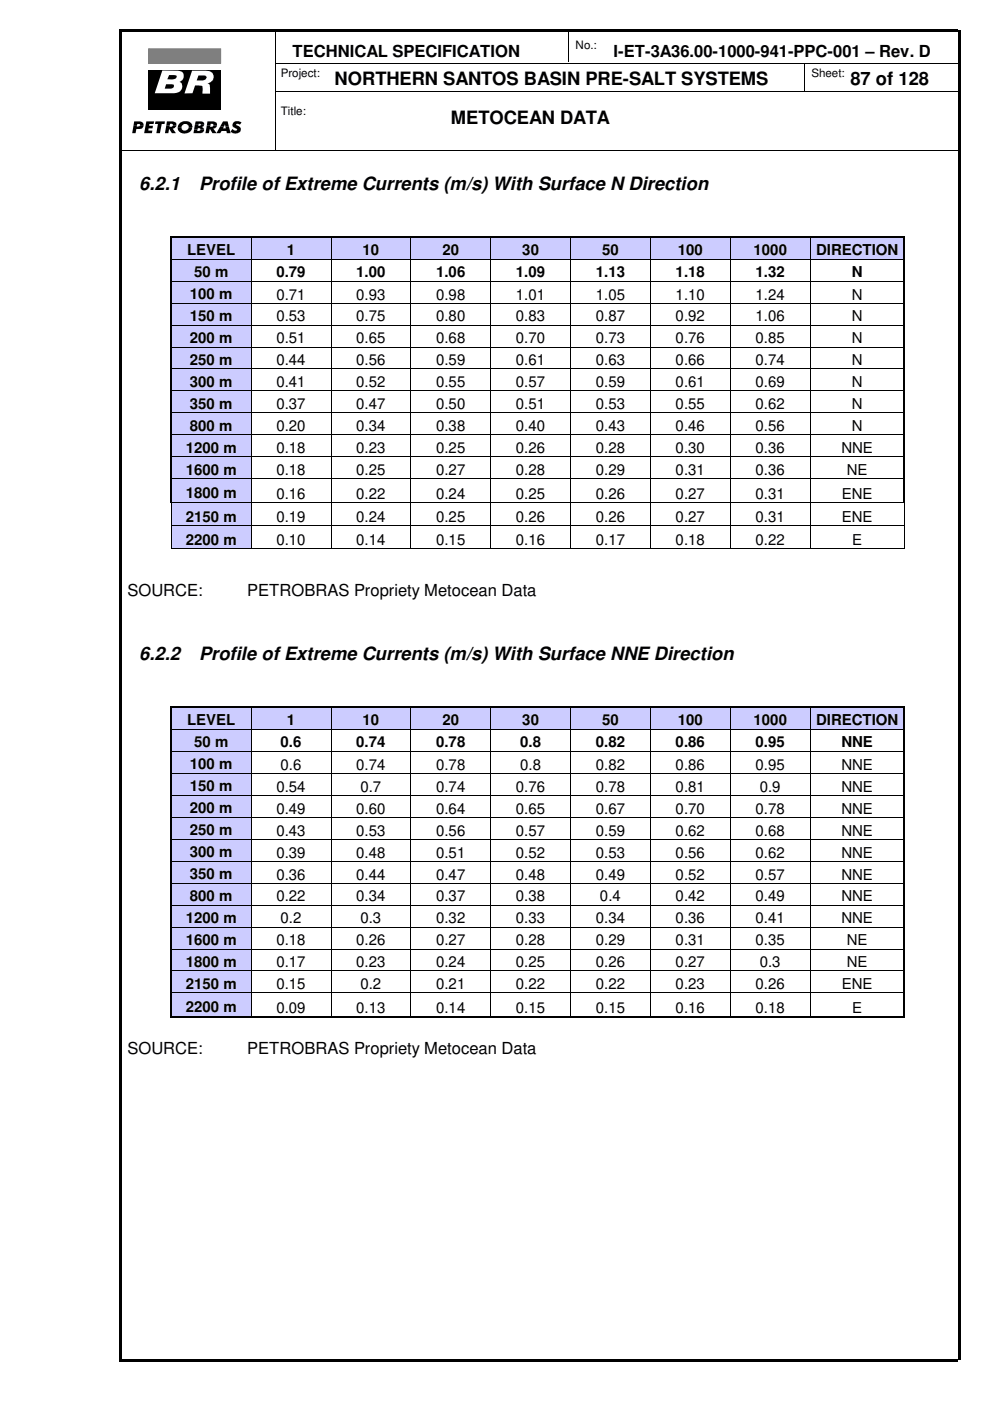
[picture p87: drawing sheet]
<svg xmlns="http://www.w3.org/2000/svg" width="210mm" height="297mm" viewBox="0 0 210 297" stroke-linecap="round" stroke-linejoin="round" font-family="sans-serif">
<defs><g id="words">
<g font-size="3.9">
<text x="71" y="18.1">NORTHERN SANTOS BASIN PRE-SALT SYSTEMS</text>
<text x="180.3" y="18.1">87 of 128</text>
<text x="95.6" y="26.2">METOCEAN DATA</text>
<text x="29.5" y="40.2">6.2.1</text>
<text x="42.2" y="40.2">Profile of Extreme Currents (m/s) With Surface N Direction</text>
<text x="29.5" y="139.9">6.2.2</text>
<text x="42.2" y="139.9">Profile of Extreme Currents (m/s) With Surface NNE Direction</text>
</g>
<g font-size="3.5">
<text x="62" y="12.1">TECHNICAL SPECIFICATION</text>
<text x="130.1" y="12.1">I-ET-3A36.00-1000-941-PPC-001 – Rev. D</text>
<text x="27" y="126.4">SOURCE:</text>
<text x="52.4" y="126.4">PETROBRAS Propriety Metocean Data</text>
<text x="27" y="223.5">SOURCE:</text>
<text x="52.4" y="223.5">PETROBRAS Propriety Metocean Data</text>
</g>
<g font-size="3.2">
<text x="39.7" y="54.1">LEVEL</text>
<text x="41.1" y="58.8">50 m</text>
<text x="58.6" y="58.8">0.79</text>
<text x="60.8" y="54.1">1</text>
<text x="75.5" y="58.8">1.00</text>
<text x="76.9" y="54.1">10</text>
<text x="92.5" y="58.8">1.06</text>
<text x="93.8" y="54.1">20</text>
<text x="109.4" y="58.8">1.09</text>
<text x="110.7" y="54.1">30</text>
<text x="126.3" y="58.8">1.13</text>
<text x="127.7" y="54.1">50</text>
<text x="143.3" y="58.8">1.18</text>
<text x="143.7" y="54.1">100</text>
<text x="159.8" y="54.1">1000</text>
<text x="160.2" y="58.8">1.32</text>
<text x="173" y="54.1">DIRECTION</text>
<text x="180.6" y="58.8">N</text>
<text x="40.3" y="63.4">100 m</text>
<text x="58.6" y="63.5">0.71</text>
<text x="75.5" y="63.5">0.93</text>
<text x="92.5" y="63.5">0.98</text>
<text x="109.4" y="63.5">1.01</text>
<text x="126.3" y="63.5">1.05</text>
<text x="143.3" y="63.5">1.10</text>
<text x="160.2" y="63.5">1.24</text>
<text x="180.6" y="63.5">N</text>
<text x="40.3" y="68.1">150 m</text>
<text x="58.6" y="68.2">0.53</text>
<text x="75.5" y="68.2">0.75</text>
<text x="92.5" y="68.2">0.80</text>
<text x="109.4" y="68.2">0.83</text>
<text x="126.3" y="68.2">0.87</text>
<text x="143.3" y="68.2">0.92</text>
<text x="160.2" y="68.2">1.06</text>
<text x="180.6" y="68.2">N</text>
<text x="40.3" y="72.7">200 m</text>
<text x="40.3" y="77.4">250 m</text>
<text x="58.6" y="72.8">0.51</text>
<text x="58.6" y="77.5">0.44</text>
<text x="75.5" y="72.8">0.65</text>
<text x="75.5" y="77.5">0.56</text>
<text x="92.5" y="72.8">0.68</text>
<text x="92.5" y="77.5">0.59</text>
<text x="109.4" y="72.8">0.70</text>
<text x="109.4" y="77.5">0.61</text>
<text x="126.3" y="72.8">0.73</text>
<text x="126.3" y="77.5">0.63</text>
<text x="143.3" y="72.8">0.76</text>
<text x="143.3" y="77.5">0.66</text>
<text x="160.2" y="72.8">0.85</text>
<text x="160.2" y="77.5">0.74</text>
<text x="180.6" y="72.8">N</text>
<text x="180.6" y="77.5">N</text>
<text x="40.3" y="82">300 m</text>
<text x="58.6" y="82.1">0.41</text>
<text x="75.5" y="82.1">0.52</text>
<text x="92.5" y="82.1">0.55</text>
<text x="109.4" y="82.1">0.57</text>
<text x="126.3" y="82.1">0.59</text>
<text x="143.3" y="82.1">0.61</text>
<text x="160.2" y="82.1">0.69</text>
<text x="180.6" y="82.1">N</text>
<text x="40.3" y="86.7">350 m</text>
<text x="58.6" y="86.8">0.37</text>
<text x="75.5" y="86.8">0.47</text>
<text x="92.5" y="86.8">0.50</text>
<text x="109.4" y="86.8">0.51</text>
<text x="126.3" y="86.8">0.53</text>
<text x="143.3" y="86.8">0.55</text>
<text x="160.2" y="86.8">0.62</text>
<text x="180.6" y="86.8">N</text>
<text x="40.3" y="91.4">800 m</text>
<text x="58.6" y="91.4">0.20</text>
<text x="75.5" y="91.4">0.34</text>
<text x="92.5" y="91.4">0.38</text>
<text x="109.4" y="91.4">0.40</text>
<text x="126.3" y="91.4">0.43</text>
<text x="143.3" y="91.4">0.46</text>
<text x="160.2" y="91.4">0.56</text>
<text x="180.6" y="91.4">N</text>
<text x="39.4" y="96">1200 m</text>
<text x="39.4" y="100.7">1600 m</text>
<text x="58.6" y="96.1">0.18</text>
<text x="58.6" y="100.8">0.18</text>
<text x="75.5" y="96.1">0.23</text>
<text x="75.5" y="100.8">0.25</text>
<text x="92.5" y="96.1">0.25</text>
<text x="92.5" y="100.8">0.27</text>
<text x="109.4" y="96.1">0.26</text>
<text x="109.4" y="100.8">0.28</text>
<text x="126.3" y="96.1">0.28</text>
<text x="126.3" y="100.8">0.29</text>
<text x="143.3" y="96.1">0.30</text>
<text x="143.3" y="100.8">0.31</text>
<text x="160.2" y="96.1">0.36</text>
<text x="160.2" y="100.8">0.36</text>
<text x="178.4" y="96.1">NNE</text>
<text x="179.5" y="100.8">NE</text>
<text x="39.4" y="105.6">1800 m</text>
<text x="58.6" y="105.7">0.16</text>
<text x="75.5" y="105.7">0.22</text>
<text x="92.5" y="105.7">0.24</text>
<text x="109.4" y="105.7">0.25</text>
<text x="126.3" y="105.7">0.26</text>
<text x="143.3" y="105.7">0.27</text>
<text x="160.2" y="105.7">0.31</text>
<text x="178.5" y="105.7">ENE</text>
<text x="39.4" y="110.6">2150 m</text>
<text x="58.6" y="110.7">0.19</text>
<text x="75.5" y="110.7">0.24</text>
<text x="92.5" y="110.7">0.25</text>
<text x="109.4" y="110.7">0.26</text>
<text x="126.3" y="110.7">0.26</text>
<text x="143.3" y="110.7">0.27</text>
<text x="160.2" y="110.7">0.31</text>
<text x="178.5" y="110.7">ENE</text>
<text x="39.4" y="115.5">2200 m</text>
<text x="58.6" y="115.6">0.10</text>
<text x="75.5" y="115.6">0.14</text>
<text x="92.5" y="115.6">0.15</text>
<text x="109.4" y="115.6">0.16</text>
<text x="126.3" y="115.6">0.17</text>
<text x="143.3" y="115.6">0.18</text>
<text x="160.2" y="115.6">0.22</text>
<text x="180.7" y="115.6">E</text>
<text x="39.7" y="153.8">LEVEL</text>
<text x="60.8" y="153.8">1</text>
<text x="76.9" y="153.8">10</text>
<text x="93.8" y="153.8">20</text>
<text x="110.7" y="153.8">30</text>
<text x="127.7" y="153.8">50</text>
<text x="143.7" y="153.8">100</text>
<text x="159.8" y="153.8">1000</text>
<text x="173" y="153.8">DIRECTION</text>
<text x="41.1" y="158.5">50 m</text>
<text x="59.5" y="158.5">0.6</text>
<text x="75.5" y="158.5">0.74</text>
<text x="92.5" y="158.5">0.78</text>
<text x="110.3" y="158.5">0.8</text>
<text x="126.3" y="158.5">0.82</text>
<text x="143.3" y="158.5">0.86</text>
<text x="160.2" y="158.5">0.95</text>
<text x="178.4" y="158.5">NNE</text>
<text x="40.3" y="163.1">100 m</text>
<text x="40.3" y="167.8">150 m</text>
<text x="58.6" y="167.9">0.54</text>
<text x="59.5" y="163.2">0.6</text>
<text x="75.5" y="163.2">0.74</text>
<text x="76.4" y="167.9">0.7</text>
<text x="92.5" y="163.2">0.78</text>
<text x="92.5" y="167.9">0.74</text>
<text x="109.4" y="167.9">0.76</text>
<text x="110.3" y="163.2">0.8</text>
<text x="126.3" y="163.2">0.82</text>
<text x="126.3" y="167.9">0.78</text>
<text x="143.3" y="167.9">0.81</text>
<text x="143.3" y="163.2">0.86</text>
<text x="160.2" y="163.2">0.95</text>
<text x="161.1" y="167.9">0.9</text>
<text x="178.4" y="163.2">NNE</text>
<text x="178.4" y="167.9">NNE</text>
<text x="40.3" y="172.4">200 m</text>
<text x="58.6" y="172.5">0.49</text>
<text x="75.5" y="172.5">0.60</text>
<text x="92.5" y="172.5">0.64</text>
<text x="109.4" y="172.5">0.65</text>
<text x="126.3" y="172.5">0.67</text>
<text x="143.3" y="172.5">0.70</text>
<text x="160.2" y="172.5">0.78</text>
<text x="178.4" y="172.5">NNE</text>
<text x="40.3" y="177.1">250 m</text>
<text x="58.6" y="177.2">0.43</text>
<text x="75.5" y="177.2">0.53</text>
<text x="92.5" y="177.2">0.56</text>
<text x="109.4" y="177.2">0.57</text>
<text x="126.3" y="177.2">0.59</text>
<text x="143.3" y="177.2">0.62</text>
<text x="160.2" y="177.2">0.68</text>
<text x="178.4" y="177.2">NNE</text>
<text x="40.3" y="181.7">300 m</text>
<text x="58.6" y="181.8">0.39</text>
<text x="75.5" y="181.8">0.48</text>
<text x="92.5" y="181.8">0.51</text>
<text x="109.4" y="181.8">0.52</text>
<text x="126.3" y="181.8">0.53</text>
<text x="143.3" y="181.8">0.56</text>
<text x="160.2" y="181.8">0.62</text>
<text x="178.4" y="181.8">NNE</text>
<text x="40.3" y="186.4">350 m</text>
<text x="40.3" y="191.1">800 m</text>
<text x="58.6" y="186.5">0.36</text>
<text x="58.6" y="191.1">0.22</text>
<text x="75.5" y="186.5">0.44</text>
<text x="75.5" y="191.1">0.34</text>
<text x="92.5" y="186.5">0.47</text>
<text x="92.5" y="191.1">0.37</text>
<text x="109.4" y="186.5">0.48</text>
<text x="109.4" y="191.1">0.38</text>
<text x="126.3" y="186.5">0.49</text>
<text x="127.2" y="191.1">0.4</text>
<text x="143.3" y="186.5">0.52</text>
<text x="143.3" y="191.1">0.42</text>
<text x="160.2" y="186.5">0.57</text>
<text x="160.2" y="191.1">0.49</text>
<text x="178.4" y="186.5">NNE</text>
<text x="178.4" y="191.1">NNE</text>
<text x="39.4" y="195.7">1200 m</text>
<text x="59.5" y="195.8">0.2</text>
<text x="76.4" y="195.8">0.3</text>
<text x="92.5" y="195.8">0.32</text>
<text x="109.4" y="195.8">0.33</text>
<text x="126.3" y="195.8">0.34</text>
<text x="143.3" y="195.8">0.36</text>
<text x="160.2" y="195.8">0.41</text>
<text x="178.4" y="195.8">NNE</text>
<text x="39.4" y="200.4">1600 m</text>
<text x="58.6" y="200.4">0.18</text>
<text x="75.5" y="200.4">0.26</text>
<text x="92.5" y="200.4">0.27</text>
<text x="109.4" y="200.4">0.28</text>
<text x="126.3" y="200.4">0.29</text>
<text x="143.3" y="200.4">0.31</text>
<text x="160.2" y="200.4">0.35</text>
<text x="179.5" y="200.4">NE</text>
<text x="39.4" y="205">1800 m</text>
<text x="39.4" y="209.7">2150 m</text>
<text x="58.6" y="205.1">0.17</text>
<text x="58.6" y="209.8">0.15</text>
<text x="75.5" y="205.1">0.23</text>
<text x="76.4" y="209.8">0.2</text>
<text x="92.5" y="205.1">0.24</text>
<text x="92.5" y="209.8">0.21</text>
<text x="109.4" y="205.1">0.25</text>
<text x="109.4" y="209.8">0.22</text>
<text x="126.3" y="205.1">0.26</text>
<text x="126.3" y="209.8">0.22</text>
<text x="143.3" y="205.1">0.27</text>
<text x="143.3" y="209.8">0.23</text>
<text x="160.2" y="209.8">0.26</text>
<text x="161.1" y="205.1">0.3</text>
<text x="178.5" y="209.8">ENE</text>
<text x="179.5" y="205.1">NE</text>
<text x="39.4" y="214.6">2200 m</text>
<text x="58.6" y="214.7">0.09</text>
<text x="75.5" y="214.7">0.13</text>
<text x="92.5" y="214.7">0.14</text>
<text x="109.4" y="214.7">0.15</text>
<text x="126.3" y="214.7">0.15</text>
<text x="143.3" y="214.7">0.16</text>
<text x="160.2" y="214.7">0.18</text>
<text x="180.7" y="214.7">E</text>
</g>
<g font-size="2.5">
<text x="122" y="10.3">No.:</text>
<text x="59.5" y="16.3">Project:</text>
<text x="172" y="16.3">Sheet:</text>
<text x="59.5" y="24.5">Title:</text>
</g>
</g></defs>
<path d="M25.4 6.3h177.8v.5h-177.8zM25.4 288.2h177.8v.6h-177.8zM25.4 6.3h.5v281.9h-.5zM203.1 6.3h.5v281.9h-.5z" fill="#000"/>
<path d="M58.4 13.4h144.8M58.4 19.4h144.8M58.5 6.3v25.4M120.5 6.3v6.9M170.5 13.3v6.1M25.4 31.8h177.8" fill="none" stroke="#000" stroke-width=".21"/>
<path d="M31.5 15h15.3v8.4h-15.3z" fill-rule="evenodd" fill="#000"/>
<path d="M40.7 15h2.9a1.36 1.36 0 0 1 1.7 1.1 1.36 1.36 0 0 1-1.2 1.6h-.1l.4 .2 .1 .3v1.7h-1.6v-1.6l-.7-.2h-.8l-.6 1.7h-1.7z" fill-rule="evenodd" fill="#fff"/>
<path d="M31.5 10.3h15.3v3.2h-15.3z" fill-rule="evenodd" fill="#7f7f7f"/>
<path d="M31.5 10.3h15.3v3.2h-15.3z" fill="none" stroke="#7f7f7f" stroke-width=".21"/>
<path d="M42.1 16h1a.5 .5 0 0 1 .7 .4 .5 .5 0 0 1-.5 .6l-1.6 .1z" fill-rule="evenodd" fill="#000"/>
<path d="M34.4 14.9l3.2 .1a1.23 1.23 0 0 1 1.3 1 1.23 1.23 0 0 1-.8 1.4 1.17 1.17 0 0 1 .6 1.1 1.17 1.17 0 0 1-.8 1l-.9 .3h-4.2z" fill-rule="evenodd" fill="#fff"/>
<g fill="#000">
<path d="M35.2 17.9h.8a.52 .52 0 0 1 .6 0 .52 .52 0 0 1 .1 .6l-.5 .3h-1.3z" fill-rule="evenodd"/>
<path d="M35.9 15.9h1a.45 .45 0 0 1 .6 .4 .45 .45 0 0 1-.6 .5h-1.4z" fill-rule="evenodd"/>
<path d="M28.4 25.7l1.6 .1 .4 .4v.3h-.7l-.2-.2h-.4l-.1 .2h-.7z" fill-rule="evenodd"/>
<path d="M28.3 26.5h.7v.3h.5l.2-.3h.7a.99 .99 0 0 1-1.3 .8h-.2l-.2 .9h-.7z" fill-rule="evenodd"/>
<path d="M31 25.7h1.7l-.1 .6h-.9l-.1 .4h.8l-.1 .5h-.8v.5h.8l-.1 .5h-1.6z" fill-rule="evenodd"/>
<path d="M33 25.7h2l-.1 .6h-.6l-.4 1.9h-.8l.4-1.9h-.6z" fill-rule="evenodd"/>
<path d="M35.4 25.7l1.6 .1 .3 .2 .1 .6h-.7v-.2l-.3-.2h-.3l-.1 .4h-.7z" fill-rule="evenodd"/>
<path d="M35.3 26.6h.7l-.1 .3h.5l.3-.3h.7l-.3 .5-.5 .2 .7 .9h-.9l-.5-.9-.2 .9h-.7z" fill-rule="evenodd"/>
<path d="M38.1 26.2l.2-.2a1.61 1.61 0 0 1 2.5 .8v.2h-.8a.77 .77 0 0 0-.8-.7 .77 .77 0 0 0-.7 .7h-.8z" fill-rule="evenodd"/>
<path d="M37.7 27h.8a.76 .76 0 0 0 .7 .7 .76 .76 0 0 0 .8-.7h.8a1.6 1.6 0 0 1-1.5 1.3 1.6 1.6 0 0 1-1.6-1z" fill-rule="evenodd"/>
<path d="M41.3 26.5h.8l-.1 .2h.4l.2-.2h.7l-.3 .3-.3 .1 .4 .2 .2 .4h-.8l-.1-.3h-.4l-.1 .3h-.8z" fill-rule="evenodd"/>
<path d="M41.1 27.5h.8l-.1 .3 .5-.1 .2-.2h.8v.2l-.4 .4-.3 .1h-1.6z" fill-rule="evenodd"/>
<path d="M41.5 25.7l1.5 .1 .3 .3v.3l-.7 .1-.1-.3h-.4v.3h-.8z" fill-rule="evenodd"/>
<path d="M44 25.7l1.6 .1 .3 .3 .1 .5h-.7l-.3-.4h-.3l-.1 .4h-.7z" fill-rule="evenodd"/>
<path d="M43.9 26.6h.7l-.1 .3a.52 .52 0 0 0 .8-.3h.7l-.4 .5-.4 .2 .7 .9h-.9l-.5-.9-.2 .9h-.7z" fill-rule="evenodd"/>
<path d="M47.3 25.7h1l.2 1.1h-.7l-.1-.5-.2 .5h-.8z" fill-rule="evenodd"/>
<path d="M46.7 26.8h.8l-.2 .4h.6l-.1-.4h.7l.4 1.4h-.8l-.1-.4h-1l-.3 .4h-.8z" fill-rule="evenodd"/>
<path d="M49.6 25.9l.4-.2 .9 .1 .3 .2-.4 .5a.37 .37 0 0 0-.4-.3 .37 .37 0 0 0-.3 .3l.1 .1a.85 .85 0 0 1 .9 .9 .85 .85 0 0 1-1 .8l-.7-.1-.5-.3 .4-.6a.57 .57 0 0 0 .5 .4 .57 .57 0 0 0 .5-.3l-.4-.2a.74 .74 0 0 1-.3-1.3z" fill-rule="evenodd"/>
</g>
<g fill="#fff">
<path d="M26.8 9.6h.3v.3h-.3z"/>
<path d="M27.1 9.6h28.1v.3h-28.1z"/>
<path d="M55.2 9.6h.3v.3h-.3z"/>
<path d="M26.8 28.7h.3v.2h-.3z"/>
<path d="M27.1 28.7h28.1v.2h-28.1z"/>
<path d="M55.2 28.7h.3v.2h-.3z"/>
<path d="M26.8 9.9h.3v18.8h-.3z"/>
<path d="M55.2 9.9h.3v18.8h-.3z"/>
</g>
<g fill="#ccf">
<path d="M36.5 50.4h16.7v4.5h-16.7z"/>
<path d="M37.5 51.1h14.5v3.8h-14.5z"/>
<path d="M53.3 50.4h16.8v4.5h-16.8z"/>
<path d="M54.5 51.1h14.5v3.8h-14.5z"/>
<path d="M70.2 50.4h16.8v4.5h-16.8z"/>
<path d="M71.4 51.1h14.5v3.8h-14.5z"/>
<path d="M87.1 50.4h16.9v4.5h-16.9z"/>
<path d="M88.3 51.1h14.5v3.8h-14.5z"/>
<path d="M104.1 50.4h16.8v4.5h-16.8z"/>
<path d="M105.3 51.1h14.5v3.8h-14.5z"/>
<path d="M121 50.4h16.8v4.5h-16.8z"/>
<path d="M122.2 51.1h14.5v3.8h-14.5z"/>
<path d="M137.9 50.4h16.9v4.5h-16.9z"/>
<path d="M139.1 51.1h14.5v3.8h-14.5z"/>
<path d="M154.9 50.4h16.8v4.5h-16.8z"/>
<path d="M156.1 51.1h14.5v3.8h-14.5z"/>
<path d="M171.8 50.4h19.8v4.5h-19.8z"/>
<path d="M173 51.1h17.5v3.8h-17.5z"/>
</g>
<path d="M36.2 50h.3v.4h-.3zM53.2 50h.3v.4h-.3zM70.1 50h.3v.4h-.3zM87 50h.4v.4h-.4zM104 50h.3v.4h-.3zM120.9 50h.3v.4h-.3zM137.8 50h.4v.4h-.4zM154.8 50h.3v.4h-.3zM171.7 50h.3v.4h-.3zM191.6 50h.3v.4h-.3z" fill="#000"/>
<path d="M36.3 50.4v4.5M36.5 50.2h16.7M53.5 50.2h16.6M70.4 50.2h16.6M87.4 50.2h16.6M104.3 50.2h16.6M121.2 50.2h16.6M138.2 50.2h16.6M155.1 50.2h16.6M172 50.2h19.6M191.7 50.4v4.5" fill="none" stroke="#000" stroke-width=".34"/>
<path d="M53.3 50.4v4.5M70.2 50.4v4.5M87.1 50.4v4.5M104.1 50.4v4.5M121 50.4v4.5M137.9 50.4v4.5M154.9 50.4v4.5M171.8 50.4v4.5" fill="none" stroke="#000" stroke-width=".21"/>
<g fill="#ccf">
<path d="M36.5 55h16.7v4.5h-16.7z"/>
<path d="M37.5 55.7h14.5v3.8h-14.5z"/>
</g>
<path d="M36.2 54.9h.3v.1h-.3zM53.2 54.9h.1v.1h-.1zM70.1 54.9h.2v.1h-.2zM87 54.9h.2v.1h-.2zM104 54.9h.1v.1h-.1zM120.9 54.9h.2v.1h-.2zM137.8 54.9h.2v.1h-.2zM154.8 54.9h.1v.1h-.1zM171.7 54.9h.2v.1h-.2zM191.6 54.9h.3v.1h-.3z" fill="#000"/>
<g fill="none" stroke="#000" stroke-width=".21">
<path d="M36.5 54.9h16.7M53.3 55v4.5M53.3 54.9h16.8M70.2 55v4.5M70.3 54.9h16.7M87.1 55v4.5M87.2 54.9h16.8M104.1 55v4.5M104.1 54.9h16.8M121 55v4.5M121.1 54.9h16.7M137.9 55v4.5"/>
<path d="M138 54.9h16.8M154.9 55v4.5M154.9 54.9h16.8M171.8 55v4.5M171.9 54.9h19.7"/>
</g>
<path d="M36.3 55v4.5M191.7 55v4.5" fill="none" stroke="#000" stroke-width=".34"/>
<g fill="#ccf">
<path d="M36.5 59.7h16.7v4.5h-16.7z"/>
<path d="M37.5 60.4h14.5v3.8h-14.5z"/>
</g>
<path d="M36.2 59.5h.3v.2h-.3zM53.2 59.5h.1v.2h-.1zM70.1 59.5h.2v.2h-.2zM87 59.5h.2v.2h-.2zM104 59.5h.1v.2h-.1zM120.9 59.5h.2v.2h-.2zM137.8 59.5h.2v.2h-.2zM154.8 59.5h.1v.2h-.1zM171.7 59.5h.2v.2h-.2zM191.6 59.5h.3v.2h-.3z" fill="#000"/>
<g fill="none" stroke="#000" stroke-width=".21">
<path d="M36.5 59.6h16.7M53.3 59.7v4.5M53.3 59.6h16.8M70.2 59.7v4.5M70.3 59.6h16.7M87.1 59.7v4.5M87.2 59.6h16.8M104.1 59.7v4.5M104.1 59.6h16.8M121 59.7v4.5M121.1 59.6h16.7M137.9 59.7v4.5"/>
<path d="M138 59.6h16.8M154.9 59.7v4.5M154.9 59.6h16.8M171.8 59.7v4.5M171.9 59.6h19.7"/>
</g>
<path d="M36.3 59.7v4.5M191.7 59.7v4.5" fill="none" stroke="#000" stroke-width=".34"/>
<g fill="#ccf">
<path d="M36.5 64.3h16.7v4.5h-16.7z"/>
<path d="M37.5 65h14.5v3.8h-14.5z"/>
</g>
<path d="M36.2 64.2h.3v.1h-.3zM53.2 64.2h.1v.1h-.1zM70.1 64.2h.2v.1h-.2zM87 64.2h.2v.1h-.2zM104 64.2h.1v.1h-.1zM120.9 64.2h.2v.1h-.2zM137.8 64.2h.2v.1h-.2zM154.8 64.2h.1v.1h-.1zM171.7 64.2h.2v.1h-.2zM191.6 64.2h.3v.1h-.3z" fill="#000"/>
<g fill="none" stroke="#000" stroke-width=".21">
<path d="M36.5 64.3h16.7M53.3 64.3v4.5M53.3 64.3h16.8M70.2 64.3v4.5M70.3 64.3h16.7M87.1 64.3v4.5M87.2 64.3h16.8M104.1 64.3v4.5M104.1 64.3h16.8M121 64.3v4.5M121.1 64.3h16.7M137.9 64.3v4.5"/>
<path d="M138 64.3h16.8M154.9 64.3v4.5M154.9 64.3h16.8M171.8 64.3v4.5M171.9 64.3h19.7"/>
</g>
<path d="M36.3 64.3v4.5M191.7 64.3v4.5" fill="none" stroke="#000" stroke-width=".34"/>
<g fill="#ccf">
<path d="M36.5 69h16.7v4.5h-16.7z"/>
<path d="M37.5 69.7h14.5v3.8h-14.5z"/>
</g>
<path d="M36.2 68.8h.3v.2h-.3zM53.2 68.8h.1v.2h-.1zM70.1 68.8h.2v.2h-.2zM87 68.8h.2v.2h-.2zM104 68.8h.1v.2h-.1zM120.9 68.8h.2v.2h-.2zM137.8 68.8h.2v.2h-.2zM154.8 68.8h.1v.2h-.1zM171.7 68.8h.2v.2h-.2zM191.6 68.8h.3v.2h-.3z" fill="#000"/>
<g fill="none" stroke="#000" stroke-width=".21">
<path d="M36.5 68.9h16.7M53.3 69v4.5M53.3 68.9h16.8M70.2 69v4.5M70.3 68.9h16.7M87.1 69v4.5M87.2 68.9h16.8M104.1 69v4.5M104.1 68.9h16.8M121 69v4.5M121.1 68.9h16.7M137.9 69v4.5"/>
<path d="M138 68.9h16.8M154.9 69v4.5M154.9 68.9h16.8M171.8 69v4.5M171.9 68.9h19.7"/>
</g>
<path d="M36.3 69v4.5M191.7 69v4.5" fill="none" stroke="#000" stroke-width=".34"/>
<g fill="#ccf">
<path d="M36.5 73.7h16.7v4.4h-16.7z"/>
<path d="M37.5 74.3h14.5v3.8h-14.5z"/>
</g>
<path d="M36.2 73.5h.3v.2h-.3zM53.2 73.5h.1v.2h-.1zM70.1 73.5h.2v.2h-.2zM87 73.5h.2v.2h-.2zM104 73.5h.1v.2h-.1zM120.9 73.5h.2v.2h-.2zM137.8 73.5h.2v.2h-.2zM154.8 73.5h.1v.2h-.1zM171.7 73.5h.2v.2h-.2zM191.6 73.5h.3v.2h-.3z" fill="#000"/>
<g fill="none" stroke="#000" stroke-width=".21">
<path d="M36.5 73.6h16.7M53.3 73.7v4.4M53.3 73.6h16.8M70.2 73.7v4.4M70.3 73.6h16.7M87.1 73.7v4.4M87.2 73.6h16.8M104.1 73.7v4.4M104.1 73.6h16.8M121 73.7v4.4M121.1 73.6h16.7M137.9 73.7v4.4"/>
<path d="M138 73.6h16.8M154.9 73.7v4.4M154.9 73.6h16.8M171.8 73.7v4.4M171.9 73.6h19.7"/>
</g>
<path d="M36.3 73.7v4.4M191.7 73.7v4.4" fill="none" stroke="#000" stroke-width=".34"/>
<g fill="#ccf">
<path d="M36.5 78.3h16.7v4.5h-16.7z"/>
<path d="M37.5 79h14.5v3.8h-14.5z"/>
</g>
<path d="M36.2 78.1h.3v.2h-.3zM53.2 78.1h.1v.2h-.1zM70.1 78.1h.2v.2h-.2zM87 78.1h.2v.2h-.2zM104 78.1h.1v.2h-.1zM120.9 78.1h.2v.2h-.2zM137.8 78.1h.2v.2h-.2zM154.8 78.1h.1v.2h-.1zM171.7 78.1h.2v.2h-.2zM191.6 78.1h.3v.2h-.3z" fill="#000"/>
<g fill="none" stroke="#000" stroke-width=".21">
<path d="M36.5 78.2h16.7M53.3 78.3v4.5M53.3 78.2h16.8M70.2 78.3v4.5M70.3 78.2h16.7M87.1 78.3v4.5M87.2 78.2h16.8M104.1 78.3v4.5M104.1 78.2h16.8M121 78.3v4.5M121.1 78.2h16.7M137.9 78.3v4.5"/>
<path d="M138 78.2h16.8M154.9 78.3v4.5M154.9 78.2h16.8M171.8 78.3v4.5M171.9 78.2h19.7"/>
</g>
<path d="M36.3 78.3v4.5M191.7 78.3v4.5" fill="none" stroke="#000" stroke-width=".34"/>
<g fill="#ccf">
<path d="M36.5 83h16.7v4.5h-16.7z"/>
<path d="M37.5 83.7h14.5v3.8h-14.5z"/>
</g>
<path d="M36.2 82.8h.3v.2h-.3zM53.2 82.8h.1v.2h-.1zM70.1 82.8h.2v.2h-.2zM87 82.8h.2v.2h-.2zM104 82.8h.1v.2h-.1zM120.9 82.8h.2v.2h-.2zM137.8 82.8h.2v.2h-.2zM154.8 82.8h.1v.2h-.1zM171.7 82.8h.2v.2h-.2zM191.6 82.8h.3v.2h-.3z" fill="#000"/>
<g fill="none" stroke="#000" stroke-width=".21">
<path d="M36.5 82.9h16.7M53.3 83v4.5M53.3 82.9h16.8M70.2 83v4.5M70.3 82.9h16.7M87.1 83v4.5M87.2 82.9h16.8M104.1 83v4.5M104.1 82.9h16.8M121 83v4.5M121.1 82.9h16.7M137.9 83v4.5"/>
<path d="M138 82.9h16.8M154.9 83v4.5M154.9 82.9h16.8M171.8 83v4.5M171.9 82.9h19.7"/>
</g>
<path d="M36.3 83v4.5M191.7 83v4.5" fill="none" stroke="#000" stroke-width=".34"/>
<g fill="#ccf">
<path d="M36.5 87.6h16.7v4.5h-16.7z"/>
<path d="M37.5 88.3h14.5v3.8h-14.5z"/>
</g>
<path d="M36.2 87.5h.3v.1h-.3zM53.2 87.5h.1v.1h-.1zM70.1 87.5h.2v.1h-.2zM87 87.5h.2v.1h-.2zM104 87.5h.1v.1h-.1zM120.9 87.5h.2v.1h-.2zM137.8 87.5h.2v.1h-.2zM154.8 87.5h.1v.1h-.1zM171.7 87.5h.2v.1h-.2zM191.6 87.5h.3v.1h-.3z" fill="#000"/>
<g fill="none" stroke="#000" stroke-width=".21">
<path d="M36.5 87.5h16.7M53.3 87.6v4.5M53.3 87.5h16.8M70.2 87.6v4.5M70.3 87.5h16.7M87.1 87.6v4.5M87.2 87.5h16.8M104.1 87.6v4.5M104.1 87.5h16.8M121 87.6v4.5M121.1 87.5h16.7M137.9 87.6v4.5"/>
<path d="M138 87.5h16.8M154.9 87.6v4.5M154.9 87.5h16.8M171.8 87.6v4.5M171.9 87.5h19.7"/>
</g>
<path d="M36.3 87.6v4.5M191.7 87.6v4.5" fill="none" stroke="#000" stroke-width=".34"/>
<g fill="#ccf">
<path d="M36.5 92.3h16.7v4.5h-16.7z"/>
<path d="M37.5 93h14.5v3.8h-14.5z"/>
</g>
<path d="M36.2 92.1h.3v.2h-.3zM53.2 92.1h.1v.2h-.1zM70.1 92.1h.2v.2h-.2zM87 92.1h.2v.2h-.2zM104 92.1h.1v.2h-.1zM120.9 92.1h.2v.2h-.2zM137.8 92.1h.2v.2h-.2zM154.8 92.1h.1v.2h-.1zM171.7 92.1h.2v.2h-.2zM191.6 92.1h.3v.2h-.3z" fill="#000"/>
<g fill="none" stroke="#000" stroke-width=".21">
<path d="M36.5 92.2h16.7M53.3 92.3v4.5M53.3 92.2h16.8M70.2 92.3v4.5M70.3 92.2h16.7M87.1 92.3v4.5M87.2 92.2h16.8M104.1 92.3v4.5M104.1 92.2h16.8M121 92.3v4.5M121.1 92.2h16.7M137.9 92.3v4.5"/>
<path d="M138 92.2h16.8M154.9 92.3v4.5M154.9 92.2h16.8M171.8 92.3v4.5M171.9 92.2h19.7"/>
</g>
<path d="M36.3 92.3v4.5M191.7 92.3v4.5" fill="none" stroke="#000" stroke-width=".34"/>
<g fill="#ccf">
<path d="M36.5 96.9h16.7v4.5h-16.7z"/>
<path d="M37.5 97.6h14.5v3.8h-14.5z"/>
</g>
<path d="M36.2 96.8h.3v.1h-.3zM53.2 96.8h.1v.1h-.1zM70.1 96.8h.2v.1h-.2zM87 96.8h.2v.1h-.2zM104 96.8h.1v.1h-.1zM120.9 96.8h.2v.1h-.2zM137.8 96.8h.2v.1h-.2zM154.8 96.8h.1v.1h-.1zM171.7 96.8h.2v.1h-.2zM191.6 96.8h.3v.1h-.3z" fill="#000"/>
<g fill="none" stroke="#000" stroke-width=".21">
<path d="M36.5 96.9h16.7M53.3 96.9v4.5M53.3 96.9h16.8M70.2 96.9v4.5M70.3 96.9h16.7M87.1 96.9v4.5M87.2 96.9h16.8M104.1 96.9v4.5M104.1 96.9h16.8M121 96.9v4.5M121.1 96.9h16.7M137.9 96.9v4.5"/>
<path d="M138 96.9h16.8M154.9 96.9v4.5M154.9 96.9h16.8M171.8 96.9v4.5M171.9 96.9h19.7"/>
</g>
<path d="M36.3 96.9v4.5M191.7 96.9v4.5" fill="none" stroke="#000" stroke-width=".34"/>
<g fill="#ccf">
<path d="M36.5 101.6h16.7v4.8h-16.7z"/>
<path d="M37.5 102.6h14.5v3.8h-14.5z"/>
</g>
<path d="M36.2 101.4h.3v.2h-.3zM53.2 101.4h.1v.2h-.1zM70.1 101.4h.2v.2h-.2zM87 101.4h.2v.2h-.2zM104 101.4h.1v.2h-.1zM120.9 101.4h.2v.2h-.2zM137.8 101.4h.2v.2h-.2zM154.8 101.4h.1v.2h-.1zM171.7 101.4h.2v.2h-.2zM191.6 101.4h.3v.2h-.3z" fill="#000"/>
<g fill="none" stroke="#000" stroke-width=".21">
<path d="M36.5 101.5h16.7M53.3 101.6v4.8M53.3 101.5h16.8M70.2 101.6v4.8M70.3 101.5h16.7M87.1 101.6v4.8M87.2 101.5h16.8M104.1 101.6v4.8M104.1 101.5h16.8M121 101.6v4.8M121.1 101.5h16.7M137.9 101.6v4.8"/>
<path d="M138 101.5h16.8M154.9 101.6v4.8M154.9 101.5h16.8M171.8 101.6v4.8M171.9 101.5h19.7"/>
</g>
<path d="M36.3 101.6v4.8M191.7 101.6v4.8" fill="none" stroke="#000" stroke-width=".34"/>
<g fill="#ccf">
<path d="M36.4 106.6h16.8v4.7h-16.8z"/>
<path d="M37.5 107.5h14.5v3.8h-14.5z"/>
</g>
<path d="M36.2 106.4h.3v.2h-.3zM36.5 106.4h.2v.2h-.2zM53.2 106.4h.1v.2h-.1zM70.1 106.4h.2v.2h-.2zM87 106.4h.2v.2h-.2zM104 106.4h.1v.2h-.1zM120.9 106.4h.2v.2h-.2zM137.8 106.4h.2v.2h-.2zM154.8 106.4h.1v.2h-.1zM171.7 106.4h.2v.2h-.2zM191.6 106.4h.1v.2h-.1zM191.7 106.4h.2v.2h-.2z" fill="#000"/>
<g fill="none" stroke="#000" stroke-width=".21">
<path d="M36.3 106.6v4.7M36.7 106.5h16.5M53.3 106.6v4.7M53.3 106.5h16.8M70.2 106.6v4.7M70.3 106.5h16.7M87.1 106.6v4.7M87.2 106.5h16.8M104.1 106.6v4.7M104.1 106.5h16.8M121 106.6v4.7M121.1 106.5h16.7"/>
<path d="M137.9 106.6v4.7M138 106.5h16.8M154.9 106.6v4.7M154.9 106.5h16.8M171.8 106.6v4.7M171.9 106.5h19.7M191.7 106.6v4.7"/>
</g>
<g fill="#ccf">
<path d="M36.4 111.5h16.8v4.8h-16.8z"/>
<path d="M37.5 112.5h14.5v3.8h-14.5z"/>
</g>
<g fill="#000">
<path d="M36.2 111.3h.2v.2h-.2zM36.2 116.3h.2v.2h-.2zM53.2 111.3h.1v.2h-.1zM53.2 116.3h.1v.2h-.1zM70.1 111.3h.2v.2h-.2zM70.1 116.3h.2v.2h-.2zM87 111.3h.2v.2h-.2zM87 116.3h.2v.2h-.2zM104 111.3h.1v.2h-.1zM104 116.3h.1v.2h-.1zM120.9 111.3h.2v.2h-.2zM120.9 116.3h.2v.2h-.2z"/>
<path d="M137.8 111.3h.2v.2h-.2zM137.8 116.3h.2v.2h-.2zM154.8 111.3h.1v.2h-.1zM154.8 116.3h.1v.2h-.1zM171.7 111.3h.2v.2h-.2zM171.7 116.3h.2v.2h-.2zM191.6 111.3h.2v.2h-.2zM191.6 116.3h.2v.2h-.2z"/>
</g>
<g fill="none" stroke="#000" stroke-width=".21">
<path d="M36.3 111.5v4.8M36.4 111.4h16.8M36.4 116.4h16.8M53.3 111.5v4.8M53.3 111.4h16.8M53.3 116.4h16.8M70.2 111.5v4.8M70.3 111.4h16.7M70.3 116.4h16.7M87.1 111.5v4.8M87.2 111.4h16.8M87.2 116.4h16.8"/>
<path d="M104.1 111.5v4.8M104.1 111.4h16.8M104.1 116.4h16.8M121 111.5v4.8M121.1 111.4h16.7M121.1 116.4h16.7M137.9 111.5v4.8M138 111.4h16.8M138 116.4h16.8M154.9 111.5v4.8M154.9 111.4h16.8M154.9 116.4h16.8"/>
<path d="M171.8 111.5v4.8M171.9 111.4h19.7M171.9 116.4h19.7M191.7 111.5v4.8"/>
</g>
<g fill="#ccf">
<path d="M36.5 150.1h16.7v4.5h-16.7z"/>
<path d="M37.5 150.7h14.5v3.9h-14.5z"/>
<path d="M53.3 150.1h16.8v4.5h-16.8z"/>
<path d="M54.5 150.7h14.5v3.9h-14.5z"/>
<path d="M70.2 150.1h16.8v4.5h-16.8z"/>
<path d="M71.4 150.7h14.5v3.9h-14.5z"/>
<path d="M87.1 150.1h16.9v4.5h-16.9z"/>
<path d="M88.3 150.7h14.5v3.9h-14.5z"/>
<path d="M104.1 150.1h16.8v4.5h-16.8z"/>
<path d="M105.3 150.7h14.5v3.9h-14.5z"/>
<path d="M121 150.1h16.8v4.5h-16.8z"/>
<path d="M122.2 150.7h14.5v3.9h-14.5z"/>
<path d="M137.9 150.1h16.9v4.5h-16.9z"/>
<path d="M139.1 150.7h14.5v3.9h-14.5z"/>
<path d="M154.9 150.1h16.8v4.5h-16.8z"/>
<path d="M156.1 150.7h14.5v3.9h-14.5z"/>
<path d="M171.8 150.1h19.8v4.5h-19.8z"/>
<path d="M173 150.7h17.5v3.9h-17.5z"/>
</g>
<path d="M36.2 149.7h.3v.4h-.3zM53.2 149.7h.3v.4h-.3zM70.1 149.7h.3v.4h-.3zM87 149.7h.4v.4h-.4zM104 149.7h.3v.4h-.3zM120.9 149.7h.3v.4h-.3zM137.8 149.7h.4v.4h-.4zM154.8 149.7h.3v.4h-.3zM171.7 149.7h.3v.4h-.3zM191.6 149.7h.3v.4h-.3z" fill="#000"/>
<path d="M36.3 150.1v4.5M36.5 149.9h16.7M53.5 149.9h16.6M70.4 149.9h16.6M87.4 149.9h16.6M104.3 149.9h16.6M121.2 149.9h16.6M138.2 149.9h16.6M155.1 149.9h16.6M172 149.9h19.6M191.7 150.1v4.5" fill="none" stroke="#000" stroke-width=".34"/>
<path d="M53.3 150.1v4.5M70.2 150.1v4.5M87.1 150.1v4.5M104.1 150.1v4.5M121 150.1v4.5M137.9 150.1v4.5M154.9 150.1v4.5M171.8 150.1v4.5" fill="none" stroke="#000" stroke-width=".21"/>
<g fill="#ccf">
<path d="M36.5 154.7h16.7v4.5h-16.7z"/>
<path d="M37.5 155.4h14.5v3.8h-14.5z"/>
</g>
<path d="M36.2 154.6h.3v.1h-.3zM53.2 154.6h.1v.1h-.1zM70.1 154.6h.2v.1h-.2zM87 154.6h.2v.1h-.2zM104 154.6h.1v.1h-.1zM120.9 154.6h.2v.1h-.2zM137.8 154.6h.2v.1h-.2zM154.8 154.6h.1v.1h-.1zM171.7 154.6h.2v.1h-.2zM191.6 154.6h.3v.1h-.3z" fill="#000"/>
<g fill="none" stroke="#000" stroke-width=".21">
<path d="M36.5 154.6h16.7M53.3 154.7v4.5M53.3 154.6h16.8M70.2 154.7v4.5M70.3 154.6h16.7M87.1 154.7v4.5M87.2 154.6h16.8M104.1 154.7v4.5M104.1 154.6h16.8M121 154.7v4.5M121.1 154.6h16.7M137.9 154.7v4.5"/>
<path d="M138 154.6h16.8M154.9 154.7v4.5M154.9 154.6h16.8M171.8 154.7v4.5M171.9 154.6h19.7"/>
</g>
<path d="M36.3 154.7v4.5M191.7 154.7v4.5" fill="none" stroke="#000" stroke-width=".34"/>
<g fill="#ccf">
<path d="M36.5 159.4h16.7v4.5h-16.7z"/>
<path d="M37.5 160.1h14.5v3.8h-14.5z"/>
</g>
<path d="M36.2 159.2h.3v.2h-.3zM53.2 159.2h.1v.2h-.1zM70.1 159.2h.2v.2h-.2zM87 159.2h.2v.2h-.2zM104 159.2h.1v.2h-.1zM120.9 159.2h.2v.2h-.2zM137.8 159.2h.2v.2h-.2zM154.8 159.2h.1v.2h-.1zM171.7 159.2h.2v.2h-.2zM191.6 159.2h.3v.2h-.3z" fill="#000"/>
<g fill="none" stroke="#000" stroke-width=".21">
<path d="M36.5 159.3h16.7M53.3 159.4v4.5M53.3 159.3h16.8M70.2 159.4v4.5M70.3 159.3h16.7M87.1 159.4v4.5M87.2 159.3h16.8M104.1 159.4v4.5M104.1 159.3h16.8M121 159.4v4.5M121.1 159.3h16.7M137.9 159.4v4.5"/>
<path d="M138 159.3h16.8M154.9 159.4v4.5M154.9 159.3h16.8M171.8 159.4v4.5M171.9 159.3h19.7"/>
</g>
<path d="M36.3 159.4v4.5M191.7 159.4v4.5" fill="none" stroke="#000" stroke-width=".34"/>
<g fill="#ccf">
<path d="M36.5 164h16.7v4.5h-16.7z"/>
<path d="M37.5 164.7h14.5v3.8h-14.5z"/>
</g>
<path d="M36.2 163.9h.3v.1h-.3zM53.2 163.9h.1v.1h-.1zM70.1 163.9h.2v.1h-.2zM87 163.9h.2v.1h-.2zM104 163.9h.1v.1h-.1zM120.9 163.9h.2v.1h-.2zM137.8 163.9h.2v.1h-.2zM154.8 163.9h.1v.1h-.1zM171.7 163.9h.2v.1h-.2zM191.6 163.9h.3v.1h-.3z" fill="#000"/>
<g fill="none" stroke="#000" stroke-width=".21">
<path d="M36.5 164h16.7M53.3 164v4.5M53.3 164h16.8M70.2 164v4.5M70.3 164h16.7M87.1 164v4.5M87.2 164h16.8M104.1 164v4.5M104.1 164h16.8M121 164v4.5M121.1 164h16.7M137.9 164v4.5"/>
<path d="M138 164h16.8M154.9 164v4.5M154.9 164h16.8M171.8 164v4.5M171.9 164h19.7"/>
</g>
<path d="M36.3 164v4.5M191.7 164v4.5" fill="none" stroke="#000" stroke-width=".34"/>
<g fill="#ccf">
<path d="M36.5 168.7h16.7v4.5h-16.7z"/>
<path d="M37.5 169.4h14.5v3.8h-14.5z"/>
</g>
<path d="M36.2 168.5h.3v.2h-.3zM53.2 168.5h.1v.2h-.1zM70.1 168.5h.2v.2h-.2zM87 168.5h.2v.2h-.2zM104 168.5h.1v.2h-.1zM120.9 168.5h.2v.2h-.2zM137.8 168.5h.2v.2h-.2zM154.8 168.5h.1v.2h-.1zM171.7 168.5h.2v.2h-.2zM191.6 168.5h.3v.2h-.3z" fill="#000"/>
<g fill="none" stroke="#000" stroke-width=".21">
<path d="M36.5 168.6h16.7M53.3 168.7v4.5M53.3 168.6h16.8M70.2 168.7v4.5M70.3 168.6h16.7M87.1 168.7v4.5M87.2 168.6h16.8M104.1 168.7v4.5M104.1 168.6h16.8M121 168.7v4.5M121.1 168.6h16.7M137.9 168.7v4.5"/>
<path d="M138 168.6h16.8M154.9 168.7v4.5M154.9 168.6h16.8M171.8 168.7v4.5M171.9 168.6h19.7"/>
</g>
<path d="M36.3 168.7v4.5M191.7 168.7v4.5" fill="none" stroke="#000" stroke-width=".34"/>
<g fill="#ccf">
<path d="M36.5 173.4h16.7v4.4h-16.7z"/>
<path d="M37.5 174h14.5v3.8h-14.5z"/>
</g>
<path d="M36.2 173.2h.3v.2h-.3zM53.2 173.2h.1v.2h-.1zM70.1 173.2h.2v.2h-.2zM87 173.2h.2v.2h-.2zM104 173.2h.1v.2h-.1zM120.9 173.2h.2v.2h-.2zM137.8 173.2h.2v.2h-.2zM154.8 173.2h.1v.2h-.1zM171.7 173.2h.2v.2h-.2zM191.6 173.2h.3v.2h-.3z" fill="#000"/>
<g fill="none" stroke="#000" stroke-width=".21">
<path d="M36.5 173.3h16.7M53.3 173.4v4.4M53.3 173.3h16.8M70.2 173.4v4.4M70.3 173.3h16.7M87.1 173.4v4.4M87.2 173.3h16.8M104.1 173.4v4.4M104.1 173.3h16.8M121 173.4v4.4M121.1 173.3h16.7M137.9 173.4v4.4"/>
<path d="M138 173.3h16.8M154.9 173.4v4.4M154.9 173.3h16.8M171.8 173.4v4.4M171.9 173.3h19.7"/>
</g>
<path d="M36.3 173.4v4.4M191.7 173.4v4.4" fill="none" stroke="#000" stroke-width=".34"/>
<g fill="#ccf">
<path d="M36.5 178h16.7v4.5h-16.7z"/>
<path d="M37.5 178.7h14.5v3.8h-14.5z"/>
</g>
<path d="M36.2 177.8h.3v.2h-.3zM53.2 177.8h.1v.2h-.1zM70.1 177.8h.2v.2h-.2zM87 177.8h.2v.2h-.2zM104 177.8h.1v.2h-.1zM120.9 177.8h.2v.2h-.2zM137.8 177.8h.2v.2h-.2zM154.8 177.8h.1v.2h-.1zM171.7 177.8h.2v.2h-.2zM191.6 177.8h.3v.2h-.3z" fill="#000"/>
<g fill="none" stroke="#000" stroke-width=".21">
<path d="M36.5 177.9h16.7M53.3 178v4.5M53.3 177.9h16.8M70.2 178v4.5M70.3 177.9h16.7M87.1 178v4.5M87.2 177.9h16.8M104.1 178v4.5M104.1 177.9h16.8M121 178v4.5M121.1 177.9h16.7M137.9 178v4.5"/>
<path d="M138 177.9h16.8M154.9 178v4.5M154.9 177.9h16.8M171.8 178v4.5M171.9 177.9h19.7"/>
</g>
<path d="M36.3 178v4.5M191.7 178v4.5" fill="none" stroke="#000" stroke-width=".34"/>
<g fill="#ccf">
<path d="M36.5 182.7h16.7v4.5h-16.7z"/>
<path d="M37.5 183.3h14.5v3.9h-14.5z"/>
</g>
<path d="M36.2 182.5h.3v.2h-.3zM53.2 182.5h.1v.2h-.1zM70.1 182.5h.2v.2h-.2zM87 182.5h.2v.2h-.2zM104 182.5h.1v.2h-.1zM120.9 182.5h.2v.2h-.2zM137.8 182.5h.2v.2h-.2zM154.8 182.5h.1v.2h-.1zM171.7 182.5h.2v.2h-.2zM191.6 182.5h.3v.2h-.3z" fill="#000"/>
<g fill="none" stroke="#000" stroke-width=".21">
<path d="M36.5 182.6h16.7M53.3 182.7v4.5M53.3 182.6h16.8M70.2 182.7v4.5M70.3 182.6h16.7M87.1 182.7v4.5M87.2 182.6h16.8M104.1 182.7v4.5M104.1 182.6h16.8M121 182.7v4.5M121.1 182.6h16.7M137.9 182.7v4.5"/>
<path d="M138 182.6h16.8M154.9 182.7v4.5M154.9 182.6h16.8M171.8 182.7v4.5M171.9 182.6h19.7"/>
</g>
<path d="M36.3 182.7v4.5M191.7 182.7v4.5" fill="none" stroke="#000" stroke-width=".34"/>
<g fill="#ccf">
<path d="M36.5 187.3h16.7v4.5h-16.7z"/>
<path d="M37.5 188h14.5v3.8h-14.5z"/>
</g>
<path d="M36.2 187.2h.3v.1h-.3zM53.2 187.2h.1v.1h-.1zM70.1 187.2h.2v.1h-.2zM87 187.2h.2v.1h-.2zM104 187.2h.1v.1h-.1zM120.9 187.2h.2v.1h-.2zM137.8 187.2h.2v.1h-.2zM154.8 187.2h.1v.1h-.1zM171.7 187.2h.2v.1h-.2zM191.6 187.2h.3v.1h-.3z" fill="#000"/>
<g fill="none" stroke="#000" stroke-width=".21">
<path d="M36.5 187.2h16.7M53.3 187.3v4.5M53.3 187.2h16.8M70.2 187.3v4.5M70.3 187.2h16.7M87.1 187.3v4.5M87.2 187.2h16.8M104.1 187.3v4.5M104.1 187.2h16.8M121 187.3v4.5M121.1 187.2h16.7M137.9 187.3v4.5"/>
<path d="M138 187.2h16.8M154.9 187.3v4.5M154.9 187.2h16.8M171.8 187.3v4.5M171.9 187.2h19.7"/>
</g>
<path d="M36.3 187.3v4.5M191.7 187.3v4.5" fill="none" stroke="#000" stroke-width=".34"/>
<g fill="#ccf">
<path d="M36.5 192h16.7v4.5h-16.7z"/>
<path d="M37.5 192.7h14.5v3.8h-14.5z"/>
</g>
<path d="M36.2 191.8h.3v.2h-.3zM53.2 191.8h.1v.2h-.1zM70.1 191.8h.2v.2h-.2zM87 191.8h.2v.2h-.2zM104 191.8h.1v.2h-.1zM120.9 191.8h.2v.2h-.2zM137.8 191.8h.2v.2h-.2zM154.8 191.8h.1v.2h-.1zM171.7 191.8h.2v.2h-.2zM191.6 191.8h.3v.2h-.3z" fill="#000"/>
<g fill="none" stroke="#000" stroke-width=".21">
<path d="M36.5 191.9h16.7M53.3 192v4.5M53.3 191.9h16.8M70.2 192v4.5M70.3 191.9h16.7M87.1 192v4.5M87.2 191.9h16.8M104.1 192v4.5M104.1 191.9h16.8M121 192v4.5M121.1 191.9h16.7M137.9 192v4.5"/>
<path d="M138 191.9h16.8M154.9 192v4.5M154.9 191.9h16.8M171.8 192v4.5M171.9 191.9h19.7"/>
</g>
<path d="M36.3 192v4.5M191.7 192v4.5" fill="none" stroke="#000" stroke-width=".34"/>
<g fill="#ccf">
<path d="M36.5 196.6h16.7v4.5h-16.7z"/>
<path d="M37.5 197.3h14.5v3.8h-14.5z"/>
</g>
<path d="M36.2 196.5h.3v.1h-.3zM53.2 196.5h.1v.1h-.1zM70.1 196.5h.2v.1h-.2zM87 196.5h.2v.1h-.2zM104 196.5h.1v.1h-.1zM120.9 196.5h.2v.1h-.2zM137.8 196.5h.2v.1h-.2zM154.8 196.5h.1v.1h-.1zM171.7 196.5h.2v.1h-.2zM191.6 196.5h.3v.1h-.3z" fill="#000"/>
<g fill="none" stroke="#000" stroke-width=".21">
<path d="M36.5 196.6h16.7M53.3 196.6v4.5M53.3 196.6h16.8M70.2 196.6v4.5M70.3 196.6h16.7M87.1 196.6v4.5M87.2 196.6h16.8M104.1 196.6v4.5M104.1 196.6h16.8M121 196.6v4.5M121.1 196.6h16.7M137.9 196.6v4.5"/>
<path d="M138 196.6h16.8M154.9 196.6v4.5M154.9 196.6h16.8M171.8 196.6v4.5M171.9 196.6h19.7"/>
</g>
<path d="M36.3 196.6v4.5M191.7 196.6v4.5" fill="none" stroke="#000" stroke-width=".34"/>
<g fill="#ccf">
<path d="M36.5 201.3h16.7v4.5h-16.7z"/>
<path d="M37.5 202h14.5v3.8h-14.5z"/>
</g>
<path d="M36.2 201.1h.3v.2h-.3zM53.2 201.1h.1v.2h-.1zM70.1 201.1h.2v.2h-.2zM87 201.1h.2v.2h-.2zM104 201.1h.1v.2h-.1zM120.9 201.1h.2v.2h-.2zM137.8 201.1h.2v.2h-.2zM154.8 201.1h.1v.2h-.1zM171.7 201.1h.2v.2h-.2zM191.6 201.1h.3v.2h-.3z" fill="#000"/>
<g fill="none" stroke="#000" stroke-width=".21">
<path d="M36.5 201.2h16.7M53.3 201.3v4.5M53.3 201.2h16.8M70.2 201.3v4.5M70.3 201.2h16.7M87.1 201.3v4.5M87.2 201.2h16.8M104.1 201.3v4.5M104.1 201.2h16.8M121 201.3v4.5M121.1 201.2h16.7M137.9 201.3v4.5"/>
<path d="M138 201.2h16.8M154.9 201.3v4.5M154.9 201.2h16.8M171.8 201.3v4.5M171.9 201.2h19.7"/>
</g>
<path d="M36.3 201.3v4.5M191.7 201.3v4.5" fill="none" stroke="#000" stroke-width=".34"/>
<g fill="#ccf">
<path d="M36.5 206h16.7v4.4h-16.7z"/>
<path d="M37.5 206.6h14.5v3.8h-14.5z"/>
</g>
<path d="M36.2 205.8h.3v.2h-.3zM53.2 205.8h.1v.2h-.1zM70.1 205.8h.2v.2h-.2zM87 205.8h.2v.2h-.2zM104 205.8h.1v.2h-.1zM120.9 205.8h.2v.2h-.2zM137.8 205.8h.2v.2h-.2zM154.8 205.8h.1v.2h-.1zM171.7 205.8h.2v.2h-.2zM191.6 205.8h.3v.2h-.3z" fill="#000"/>
<g fill="none" stroke="#000" stroke-width=".21">
<path d="M36.5 205.9h16.7M53.3 206v4.4M53.3 205.9h16.8M70.2 206v4.4M70.3 205.9h16.7M87.1 206v4.4M87.2 205.9h16.8M104.1 206v4.4M104.1 205.9h16.8M121 206v4.4M121.1 205.9h16.7M137.9 206v4.4"/>
<path d="M138 205.9h16.8M154.9 206v4.4M154.9 205.9h16.8M171.8 206v4.4M171.9 205.9h19.7"/>
</g>
<path d="M36.3 206v4.4M191.7 206v4.4" fill="none" stroke="#000" stroke-width=".34"/>
<g fill="#ccf">
<path d="M36.5 210.6h16.7v4.8h-16.7z"/>
<path d="M37.5 211.6h14.5v3.8h-14.5z"/>
</g>
<g fill="#000">
<path d="M36.2 210.4h.3v.2h-.3zM36.2 215.4h.3v.3h-.3zM53.2 210.4h.1v.2h-.1zM53.2 215.4h.3v.3h-.3zM70.1 210.4h.2v.2h-.2zM70.1 215.4h.3v.3h-.3zM87 210.4h.2v.2h-.2zM87 215.4h.4v.3h-.4zM104 210.4h.1v.2h-.1zM104 215.4h.3v.3h-.3zM120.9 210.4h.2v.2h-.2zM120.9 215.4h.3v.3h-.3z"/>
<path d="M137.8 210.4h.2v.2h-.2zM137.8 215.4h.4v.3h-.4zM154.8 210.4h.1v.2h-.1zM154.8 215.4h.3v.3h-.3zM171.7 210.4h.2v.2h-.2zM171.7 215.4h.3v.3h-.3zM191.6 210.4h.3v.2h-.3zM191.6 215.4h.3v.3h-.3z"/>
</g>
<g fill="none" stroke="#000" stroke-width=".21">
<path d="M36.5 210.5h16.7M53.3 210.6v4.8M53.3 210.5h16.8M70.2 210.6v4.8M70.3 210.5h16.7M87.1 210.6v4.8M87.2 210.5h16.8M104.1 210.6v4.8M104.1 210.5h16.8M121 210.6v4.8M121.1 210.5h16.7M137.9 210.6v4.8"/>
<path d="M138 210.5h16.8M154.9 210.6v4.8M154.9 210.5h16.8M171.8 210.6v4.8M171.9 210.5h19.7"/>
</g>
<path d="M36.3 210.6v4.8M36.5 215.6h16.7M53.5 215.6h16.6M70.4 215.6h16.6M87.4 215.6h16.6M104.3 215.6h16.6M121.2 215.6h16.6M138.2 215.6h16.6M155.1 215.6h16.6M172 215.6h19.6M191.7 210.6v4.8" fill="none" stroke="#000" stroke-width=".34"/>
<use href="#words"/>
</svg>
